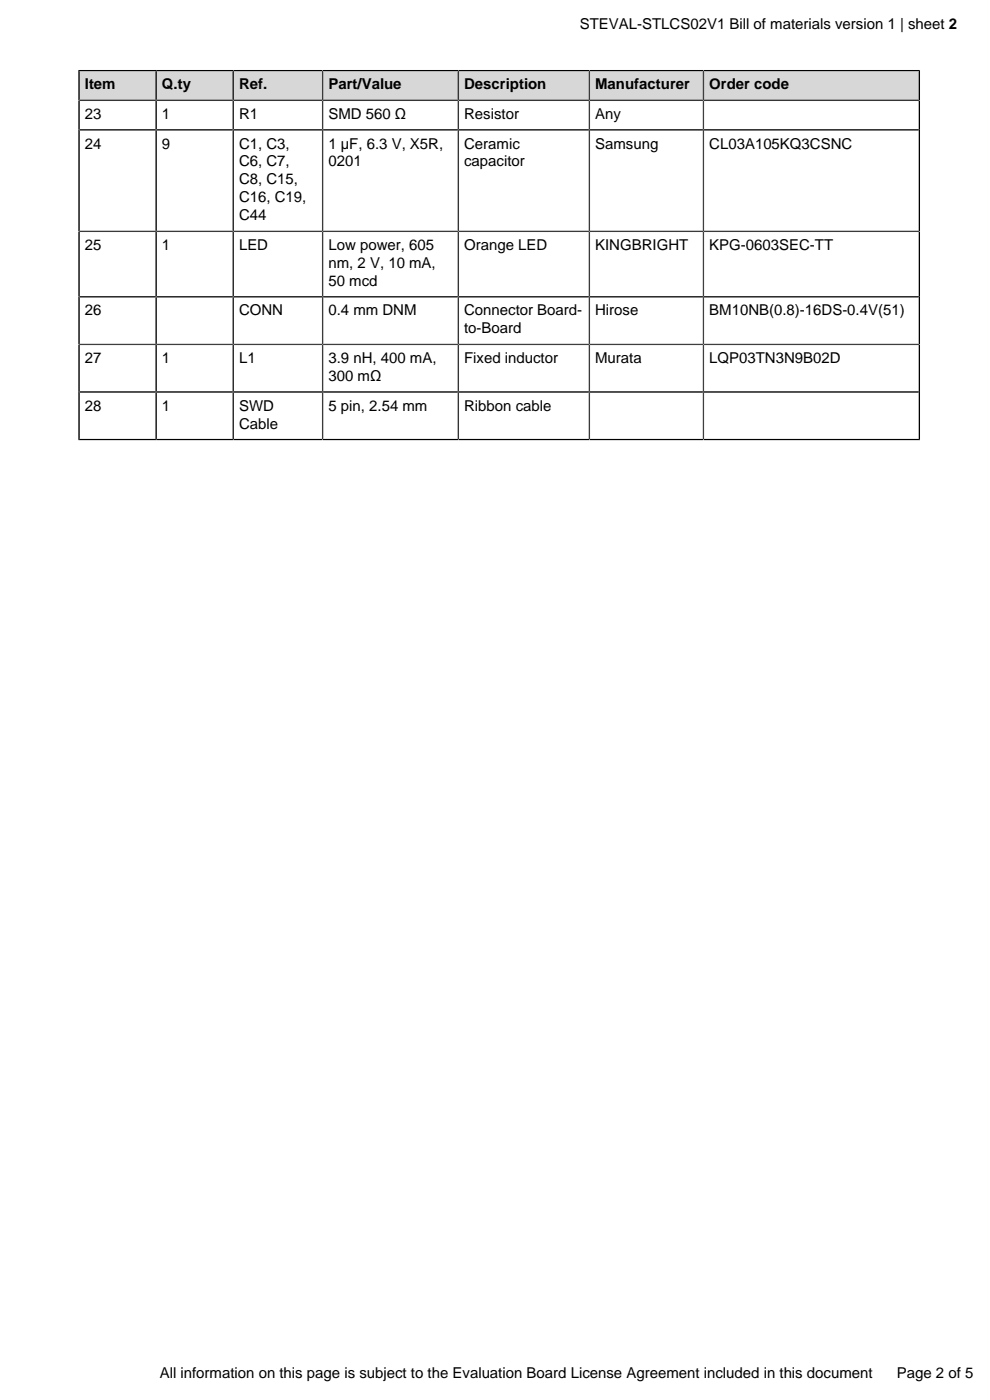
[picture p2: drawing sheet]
<svg xmlns="http://www.w3.org/2000/svg" width="210mm" height="297mm" viewBox="0 0 210 297" stroke-linecap="round" stroke-linejoin="round" font-family="sans-serif">
<defs><g id="words">
<g font-size="3.2">
<text x="123" y="6.2">STEVAL-STLCS02V1 Bill of materials version 1 | sheet 2</text>
<text x="18" y="19">Item</text>
<text x="34.4" y="19">Q.ty</text>
<text x="50.7" y="19">Ref.</text>
<text x="69.7" y="19">Part/Value</text>
<text x="98.4" y="19">Description</text>
<text x="126.2" y="19">Manufacturer</text>
<text x="150.4" y="19">Order code</text>
<text x="18" y="25.2">23</text>
<text x="34.4" y="25.2">1</text>
<text x="50.7" y="25.2">R1</text>
<text x="69.7" y="25.2">SMD 560 Ω</text>
<text x="98.4" y="25.2">Resistor</text>
<text x="126.2" y="25.2">Any</text>
<text x="18" y="31.5">24</text>
<text x="34.4" y="31.5">9</text>
<text x="50.7" y="31.5">C1, C3,</text>
<text x="50.7" y="35.3">C6, C7,</text>
<text x="69.7" y="31.5">1 µF, 6.3 V, X5R,</text>
<text x="69.7" y="35.3">0201</text>
<text x="98.4" y="31.5">Ceramic</text>
<text x="98.4" y="35.3">capacitor</text>
<text x="126.2" y="31.5">Samsung</text>
<text x="150.4" y="31.5">CL03A105KQ3CSNC</text>
<text x="50.7" y="39.1">C8, C15,</text>
<text x="50.7" y="42.9">C16, C19,</text>
<text x="50.7" y="46.7">C44</text>
<text x="18" y="53">25</text>
<text x="34.4" y="53">1</text>
<text x="50.7" y="53">LED</text>
<text x="69.7" y="53">Low power, 605</text>
<text x="98.4" y="53">Orange LED</text>
<text x="126.2" y="53">KINGBRIGHT</text>
<text x="150.4" y="53">KPG-0603SEC-TT</text>
<text x="69.7" y="56.8">nm, 2 V, 10 mA,</text>
<text x="69.7" y="60.6">50 mcd</text>
<text x="18" y="66.9">26</text>
<text x="50.7" y="66.9">CONN</text>
<text x="69.7" y="66.9">0.4 mm DNM</text>
<text x="98.4" y="66.9">Connector Board-</text>
<text x="98.4" y="70.7">to-Board</text>
<text x="126.2" y="66.9">Hirose</text>
<text x="150.4" y="66.9">BM10NB(0.8)-16DS-0.4V(51)</text>
<text x="18" y="77">27</text>
<text x="34.4" y="77">1</text>
<text x="50.7" y="77">L1</text>
<text x="69.7" y="77">3.9 nH, 400 mA,</text>
<text x="98.4" y="77">Fixed inductor</text>
<text x="126.2" y="77">Murata</text>
<text x="150.4" y="77">LQP03TN3N9B02D</text>
<text x="69.7" y="80.8">300 mΩ</text>
<text x="18" y="87.1">28</text>
<text x="34.4" y="87.1">1</text>
<text x="50.7" y="87.1">SWD</text>
<text x="69.7" y="87.1">5 pin, 2.54 mm</text>
<text x="98.4" y="87.1">Ribbon cable</text>
<text x="50.7" y="90.9">Cable</text>
<text x="33.9" y="292.4">All information on this page is subject to the Evaluation Board License Agreement included in this document</text>
<text x="190.2" y="292.4">Page 2 of 5</text>
</g>
</g></defs>
<path d="M16.9 15.2h16v5.9h-16z" fill="#d7d7d7"/>
<path d="M16.8 14.8v6.5h16.3v-6.3h-16.5" fill="none" stroke="#000" stroke-width=".35"/>
<path d="M33.3 15.2h16v5.9h-16z" fill="#d7d7d7"/>
<path d="M33.1 15h16.4v6.3h-16.4z" fill="none" stroke="#000" stroke-width=".35"/>
<path d="M49.6 15.2h18.7v5.9h-18.7z" fill="#d7d7d7"/>
<path d="M49.5 15h18.9v6.3h-18.9z" fill="none" stroke="#000" stroke-width=".35"/>
<path d="M68.6 15.2h28.4v5.9h-28.4z" fill="#d7d7d7"/>
<path d="M68.4 15h28.8v6.3h-28.8z" fill="none" stroke="#000" stroke-width=".35"/>
<path d="M97.4 15.2h27.4v5.9h-27.4z" fill="#d7d7d7"/>
<path d="M97.2 15h27.8v6.3h-27.8z" fill="none" stroke="#000" stroke-width=".35"/>
<path d="M125.2 15.2h23.8v5.9h-23.8z" fill="#d7d7d7"/>
<path d="M125 15h24.2v6.3h-24.2z" fill="none" stroke="#000" stroke-width=".35"/>
<path d="M149.4 15.2h45.4v5.9h-45.4z" fill="#d7d7d7"/>
<path d="M195 14.8v6.5h-45.8v-6.3h46" fill="none" stroke="#000" stroke-width=".35"/>
<path d="M16.9 21.5h16v5.9h-16z" fill="#fff"/>
<path d="M16.8 21.3h16.3v6.3h-16.3z" fill="none" stroke="#000" stroke-width=".35"/>
<path d="M33.3 21.5h16v5.9h-16z" fill="#fff"/>
<path d="M33.1 21.3h16.4v6.3h-16.4z" fill="none" stroke="#000" stroke-width=".35"/>
<path d="M49.6 21.5h18.7v5.9h-18.7z" fill="#fff"/>
<path d="M49.5 21.3h18.9v6.3h-18.9z" fill="none" stroke="#000" stroke-width=".35"/>
<path d="M68.6 21.5h28.4v5.9h-28.4z" fill="#fff"/>
<path d="M68.4 21.3h28.8v6.3h-28.8z" fill="none" stroke="#000" stroke-width=".35"/>
<path d="M97.4 21.5h27.4v5.9h-27.4z" fill="#fff"/>
<path d="M97.2 21.3h27.8v6.3h-27.8z" fill="none" stroke="#000" stroke-width=".35"/>
<path d="M125.2 21.5h23.8v5.9h-23.8z" fill="#fff"/>
<path d="M125 21.3h24.2v6.3h-24.2z" fill="none" stroke="#000" stroke-width=".35"/>
<path d="M149.4 21.5h45.4v5.9h-45.4z" fill="#fff"/>
<path d="M149.2 21.3h45.8v6.3h-45.8z" fill="none" stroke="#000" stroke-width=".35"/>
<path d="M16.9 27.7h16v21.2h-16z" fill="#fff"/>
<path d="M16.8 27.6h16.3v21.5h-16.3z" fill="none" stroke="#000" stroke-width=".35"/>
<path d="M33.3 27.7h16v21.2h-16z" fill="#fff"/>
<path d="M33.1 27.6h16.4v21.5h-16.4z" fill="none" stroke="#000" stroke-width=".35"/>
<path d="M49.6 27.7h18.7v21.2h-18.7z" fill="#fff"/>
<path d="M49.5 27.6h18.9v21.5h-18.9z" fill="none" stroke="#000" stroke-width=".35"/>
<path d="M68.6 27.7h28.4v21.2h-28.4z" fill="#fff"/>
<path d="M68.4 27.6h28.8v21.5h-28.8z" fill="none" stroke="#000" stroke-width=".35"/>
<path d="M97.4 27.7h27.4v21.2h-27.4z" fill="#fff"/>
<path d="M97.2 27.6h27.8v21.5h-27.8z" fill="none" stroke="#000" stroke-width=".35"/>
<path d="M125.2 27.7h23.8v21.2h-23.8z" fill="#fff"/>
<path d="M125 27.6h24.2v21.5h-24.2z" fill="none" stroke="#000" stroke-width=".35"/>
<path d="M149.4 27.7h45.4v21.2h-45.4z" fill="#fff"/>
<path d="M149.2 27.6h45.8v21.5h-45.8z" fill="none" stroke="#000" stroke-width=".35"/>
<path d="M16.9 49.3h16v13.5h-16z" fill="#fff"/>
<path d="M16.8 49.1h16.3v13.9h-16.3z" fill="none" stroke="#000" stroke-width=".35"/>
<path d="M33.3 49.3h16v13.5h-16z" fill="#fff"/>
<path d="M33.1 49.1h16.4v13.9h-16.4z" fill="none" stroke="#000" stroke-width=".35"/>
<path d="M49.6 49.3h18.7v13.5h-18.7z" fill="#fff"/>
<path d="M49.5 49.1h18.9v13.9h-18.9z" fill="none" stroke="#000" stroke-width=".35"/>
<path d="M68.6 49.3h28.4v13.5h-28.4z" fill="#fff"/>
<path d="M68.4 49.1h28.8v13.9h-28.8z" fill="none" stroke="#000" stroke-width=".35"/>
<path d="M97.4 49.3h27.4v13.5h-27.4z" fill="#fff"/>
<path d="M97.2 49.1h27.8v13.9h-27.8z" fill="none" stroke="#000" stroke-width=".35"/>
<path d="M125.2 49.3h23.8v13.5h-23.8z" fill="#fff"/>
<path d="M125 49.1h24.2v13.9h-24.2z" fill="none" stroke="#000" stroke-width=".35"/>
<path d="M149.4 49.3h45.4v13.5h-45.4z" fill="#fff"/>
<path d="M149.2 49.1h45.8v13.9h-45.8z" fill="none" stroke="#000" stroke-width=".35"/>
<path d="M16.9 63.2h16v9.7h-16z" fill="#fff"/>
<path d="M16.8 63h16.3v10.1h-16.3z" fill="none" stroke="#000" stroke-width=".35"/>
<path d="M33.3 63.2h16v9.7h-16z" fill="#fff"/>
<path d="M33.1 63h16.4v10.1h-16.4z" fill="none" stroke="#000" stroke-width=".35"/>
<path d="M49.6 63.2h18.7v9.7h-18.7z" fill="#fff"/>
<path d="M49.5 63h18.9v10.1h-18.9z" fill="none" stroke="#000" stroke-width=".35"/>
<path d="M68.6 63.2h28.4v9.7h-28.4z" fill="#fff"/>
<path d="M68.4 63h28.8v10.1h-28.8z" fill="none" stroke="#000" stroke-width=".35"/>
<path d="M97.4 63.2h27.4v9.7h-27.4z" fill="#fff"/>
<path d="M97.2 63h27.8v10.1h-27.8z" fill="none" stroke="#000" stroke-width=".35"/>
<path d="M125.2 63.2h23.8v9.7h-23.8z" fill="#fff"/>
<path d="M125 63h24.2v10.1h-24.2z" fill="none" stroke="#000" stroke-width=".35"/>
<path d="M149.4 63.2h45.4v9.7h-45.4z" fill="#fff"/>
<path d="M149.2 63h45.8v10.1h-45.8z" fill="none" stroke="#000" stroke-width=".35"/>
<path d="M16.9 73.2h16v9.8h-16z" fill="#fff"/>
<path d="M16.8 73.1h16.3v10.1h-16.3z" fill="none" stroke="#000" stroke-width=".35"/>
<path d="M33.3 73.2h16v9.8h-16z" fill="#fff"/>
<path d="M33.1 73.1h16.4v10.1h-16.4z" fill="none" stroke="#000" stroke-width=".35"/>
<path d="M49.6 73.2h18.7v9.8h-18.7z" fill="#fff"/>
<path d="M49.5 73.1h18.9v10.1h-18.9z" fill="none" stroke="#000" stroke-width=".35"/>
<path d="M68.6 73.2h28.4v9.8h-28.4z" fill="#fff"/>
<path d="M68.4 73.1h28.8v10.1h-28.8z" fill="none" stroke="#000" stroke-width=".35"/>
<path d="M97.4 73.2h27.4v9.8h-27.4z" fill="#fff"/>
<path d="M97.2 73.1h27.8v10.1h-27.8z" fill="none" stroke="#000" stroke-width=".35"/>
<path d="M125.2 73.2h23.8v9.8h-23.8z" fill="#fff"/>
<path d="M125 73.1h24.2v10.1h-24.2z" fill="none" stroke="#000" stroke-width=".35"/>
<path d="M149.4 73.2h45.4v9.8h-45.4z" fill="#fff"/>
<path d="M149.2 73.1h45.8v10.1h-45.8z" fill="none" stroke="#000" stroke-width=".35"/>
<path d="M16.9 83.3h16v9.8h-16z" fill="#fff"/>
<path d="M16.6 93.2h16.5v-10h-16.3v10.2" fill="none" stroke="#000" stroke-width=".35"/>
<path d="M33.3 83.3h16v9.8h-16z" fill="#fff"/>
<path d="M33.1 83.2h16.4v10h-16.4z" fill="none" stroke="#000" stroke-width=".35"/>
<path d="M49.6 83.3h18.7v9.8h-18.7z" fill="#fff"/>
<path d="M49.5 83.2h18.9v10h-18.9z" fill="none" stroke="#000" stroke-width=".35"/>
<path d="M68.6 83.3h28.4v9.8h-28.4z" fill="#fff"/>
<path d="M68.4 83.2h28.8v10h-28.8z" fill="none" stroke="#000" stroke-width=".35"/>
<path d="M97.4 83.3h27.4v9.8h-27.4z" fill="#fff"/>
<path d="M97.2 83.2h27.8v10h-27.8z" fill="none" stroke="#000" stroke-width=".35"/>
<path d="M125.2 83.3h23.8v9.8h-23.8z" fill="#fff"/>
<path d="M125 83.2h24.2v10h-24.2z" fill="none" stroke="#000" stroke-width=".35"/>
<path d="M149.4 83.3h45.4v9.8h-45.4z" fill="#fff"/>
<path d="M195.2 93.2h-46v-10h45.8v10.2" fill="none" stroke="#000" stroke-width=".35"/>
<use href="#words"/>
</svg>
